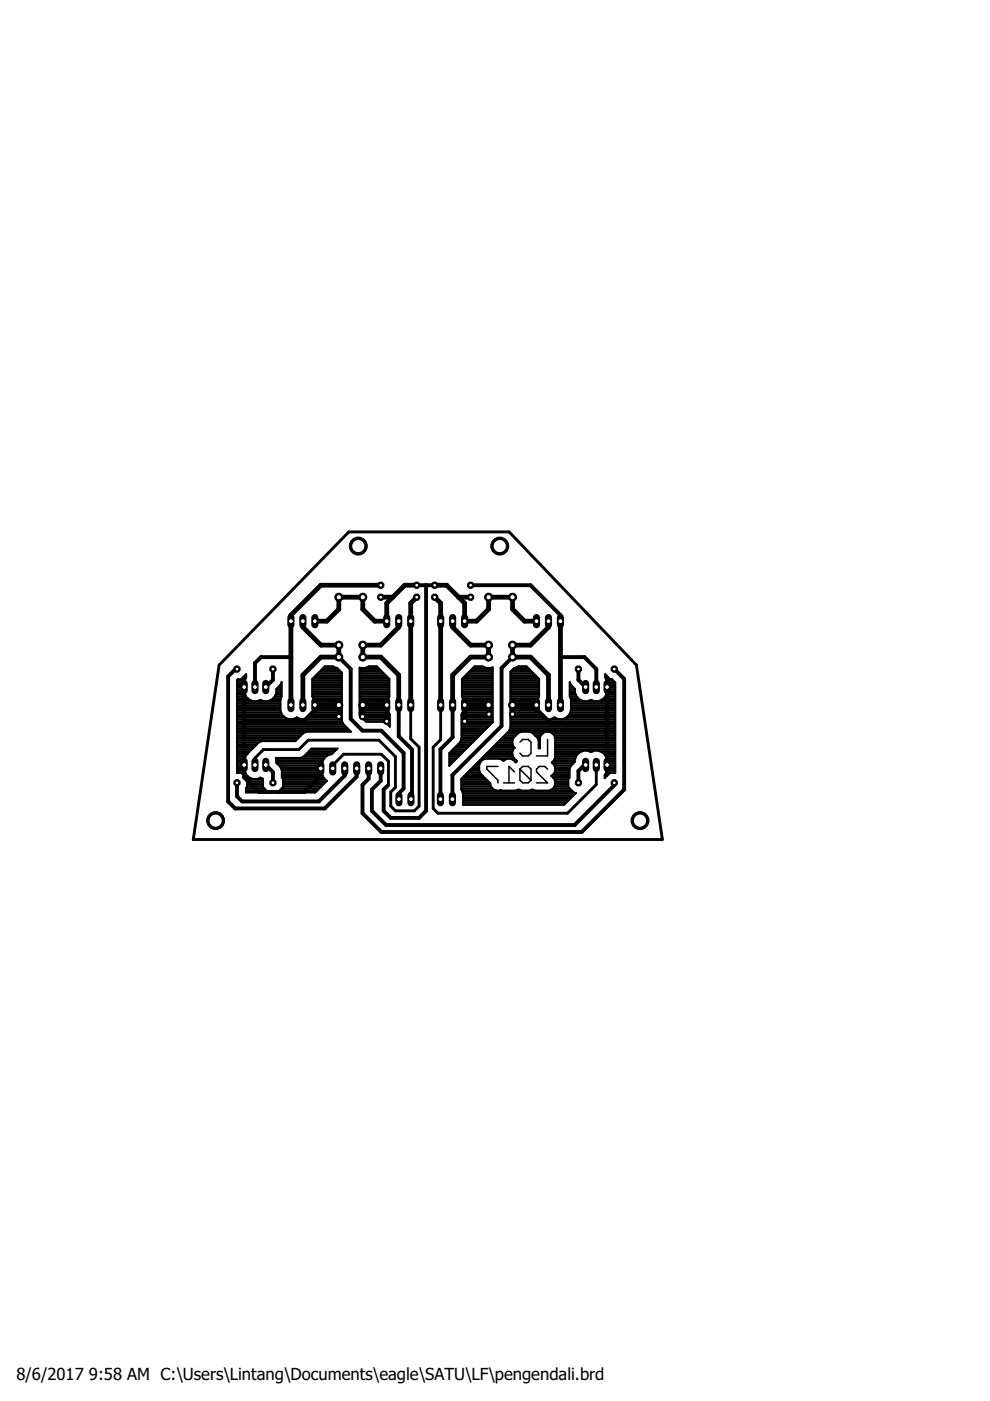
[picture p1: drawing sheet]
<svg xmlns="http://www.w3.org/2000/svg" width="210mm" height="297mm" viewBox="0 0 210 297" stroke-linecap="round" stroke-linejoin="round" font-family="sans-serif">
<defs><g id="words">
<g font-size="3.5">
<text x="3.5" y="292.5">8/6/2017</text>
<text x="18.9" y="292.5">9:58 AM C:\Users\Lintang\Documents\eagle\SATU\LF\pengendali.brd</text>
</g>
</g></defs>
<path d="M110.2 157.4l.6-.6h1.2l.6 .6v2.3l-.6 .6h-1.2l-.6-.6M116.1 156.8v3.5h-2.4M105.6 162.5h-2.4v.6l2.4 2.3v.6M106.7 166h2.4M109.1 163.7l-1.2-1.2v3.5M110.2 163.1l.6-.6h1.2l.6 .6v2.3M110.2 163.1v2.3l.6 .6h1.2l.6-.6M110.2 163.1l2.4 2.3M116.1 163.1l-.6-.6h-1.2l-.6 .6v.6l2.4 2.3h-2.4" fill="none" stroke="#000" stroke-width=".32"/>
<g fill="none" stroke="#000" stroke-width="1">
<path d="M64.2 131.7v1.3l3.8 3.8h3.8v2.5h-3.8l-3.8 3.8v6.4M80.7 126.6h2.6M80.7 124.1h-12.7l-6.3 6.3v19.1M84.5 131.7v1.3l-3.8 3.8h-3.8v2.5h3.8l3.8 3.8v6.4M88.3 124.1h-2.5l-3.8 3.8v3.8h-2.5l-2.6-2.5v-2.6h-5.1v2.6l-2.5 2.5h-2.5M88.3 126.6l-1.2 1.3v21.6M92.2 126.6l1.2 1.3v21.6M92.2 124.1h2.5l3.8 3.8v3.8h2.5l2.6-2.5v-2.6h5.1v2.6l2.5 2.5h2.5M96 131.7v1.3l3.8 3.8h3.8v2.5h-3.8l-3.8 3.8v6.4M97.2 126.6h2.6M116.3 131.7v1.3l-3.8 3.8h-3.8v2.5h3.8l3.8 3.8v6.4M118.8 131.7v17.8"/>
<path d="M66.8 149.5h5M76.9 149.5h5.1M98.5 149.5h5.1M108.7 149.5h5"/>
</g>
<path d="M74 112.8h33.9l27 28.2 5.5 37h-99.4l5.5-37zM87.1 149.5v7.2l1.8 1.7v12.5l-1.1 1h-4l-1-1v-3l1-1v-6.5l-3.5-3.5h-14.9l-2 2h-7.5l-1.8 1.8v1.5M93.4 149.5v7.3l-1.6 1.6v13l1.1 1h27.4l6.1-6.1v-4.1M70.5 162.9v-.7l2.4-2.3h8l1.5 1.5-.1 5.1" fill="none" stroke="#000" stroke-width=".61"/>
<g fill="none" stroke="#000" stroke-width=".83">
<path d="M61.7 139.3h-6.4l-1.2 1.3v5.1M71.8 139.3l2.6 2.5v10.6l2.5 2.5h4l4.7 4.8v7.5l-1 1v1.2M88.3 124.1h3.9M90.3 124.1v47.8l-1.4 1.5h-6.1l-1.5-1.5v-4.5l1-.9M99.8 124.1h12.7l6.3 6.3v1.3M108.7 139.3l-2.4 2.3v12.3l-10.4 10.4v5.1M118.8 139.3h5.1l2.5 2.6v3.8M50.2 141.9h-.3l-1.5 1.5v26.5l1.5 1.5h19l6.7-6.7v-1.8M51.8 145.7v19.1l3.1 3.1h9.7l3.4-3.4v-1.6M57.9 141.9v2.2l-1.6 1.6M66.8 150.5l-2.5 2.4h-12.5M66.8 149.5v1"/>
<path d="M66.9 150.4l-.1 .1M71.8 149.5l.1 2.4M76.9 149.5v2.4M82 149.5v3.4M84.5 149.5v6.6l2.9 2.8v9.8l-.3 .2M96 149.5v6.8l-2.6 2.6v10.5M98.5 149.5v3.4M103.6 149.5l.1 1.9M108.7 149.5v1.9M113.7 149.5v.8l3.1 3.1h11.9M122.6 141.9v2.2l1.6 1.6M128.7 145.7v16.5"/>
<path d="M130.2 141.9h.1M130.3 141.9l2 2v23.5l-9 9h-42.4l-4-4v-6l1.3-1.3v-2.2M56.3 162.2l1.6 1.5v2.3M73.1 162.9v1.5l-5.5 5.5h-16.2l-1.2-1.1v-2.8M80.7 162.9v2.7l-1.9 1.8v4.5l3.1 3h39.9l8.4-8.4v-.5M87.1 168.1v1.3M124.2 162.2h-.3l-1.3 1.2v2.6"/>
</g>
<g fill="none" stroke="#000" stroke-width=".42">
<path d="M50.2 155.2h14.7M50.2 159.7h2.4M50.2 159.3h2.8M50.2 158.9h3.2M50.2 158.5h3.5M50.2 158.2h3.9M50.2 157.8h4.3M50.2 157.4h4.7M50.2 157h12.5M50.2 156.7h12.9M50.2 156.3h13.3M50.2 155.9h13.6"/>
<path d="M50.2 155.5h14M50.2 154.8h23.9M50.2 154.4h23.5M50.2 154.1h23.1M50.2 153.7h22.7M50.2 153.3h22.5M50.2 152.9h22.3M50.2 152.5h22.3M50.2 152.2h10.3M50.2 151.8h9.9M50.2 151.4h9.6M50.2 151h9.4"/>
<path d="M50.2 150.7h9.3M50.2 150.3h9.3M50.2 149.9h9.3M50.2 149.5h9.3M50.2 149.2h9.3M50.2 148.8h9.3M50.2 148.4h2.8M50.2 148.1h2.3M50.2 147.7h2M50.2 147.3h1.8M50.2 146.9h1.7M50.2 146.6h1.6"/>
<path d="M50.2 146.2h1.6M50.2 145.8h1.6M50.2 145.4h1.6M50.2 145.1h1.6M50.2 144.7h1.6M50.2 144.3h1.7M51.2 143.9h.8M51.6 143.6h.6M51.9 143.2h.3M54.8 157.4l-2.6 2.7-.4 .9v2.4a2.25 2.25 0 0 0 3.4 1.5l.6 .2v1.8l1.1 1.1h-4.8v-.9M55.1 148.4h.2M57.4 148.4h2.1"/>
<path d="M57.9 148.1h1.6M58.3 147.7h1.4M58.4 147.3h1.3M58.6 146.9h1.1M58.6 146.6h1.1M58.6 146.2h1.1M58.9 145.8h.8M59.2 145.4h.5M59.5 145.1h.2M59.7 144.7h.1M59.7 144.6l-.2 .6-.9 .9a2.26 2.26 0 0 1-1 2.2 2.26 2.26 0 0 1-2.4 .1 2.25 2.25 0 0 1-3.4-1.5v-2.4l.4-.9v-.7l-1.1 1.1h-.6l-.3 .2v19.7h.9l1.3 1.2v1.8l-.3 .2M59.7 144.6v3.1l-.2 .6v2.4a2.28 2.28 0 0 0 3.4 1.4"/>
<path d="M62.9 152.2h.2M62.9 152.1h.1M65.1 159.7h5.5M65.4 152.2h7.1M65.5 159.3h5.5M65.8 151.8h6.7M65.9 158.9h5.5M66.1 151.4h6.4M66.2 147.7v-3.7l2.6-2.7a3.4 3.4 0 0 1 3.7 1.3v10.2l.2 .7 1.7 1.7h-9.4l-.7 .2-1.7 1.7h-7.1l-.7 .3M66.2 147.7l.3 .6v2.4a2.29 2.29 0 0 1-3.6 1.4M66.2 147.7h6.3M66.2 147.3h6.3"/>
<path d="M66.2 146.9h6.3M66.2 146.6h6.3M66.2 146.2h6.3M66.2 145.8h6.3M66.2 145.4h6.3M66.2 145.1h6.3M66.2 144.7h6.3M66.2 144.3h6.3M66.2 143.9h6.3M66.3 151h6.2M66.4 148.1h6.1M66.5 150.7h6"/>
<path d="M66.5 150.3h6M66.5 149.9h6M66.5 149.5h6M66.5 149.2h6M66.5 148.8h6M66.5 148.4h6M66.6 143.6h5.9M67 143.2h5.5M67.4 142.8h5.1M67.7 142.4h4.6M68.1 142.1h3.8M68.5 141.7h3"/>
<path d="M71.4 158.9l.2-.2h-5.5l-1.7 1.7-.7 .3h-5.2l.1 1.1 .9 .8 .3 .7v1.5l.2 .3v1.8l-1.2 1.1h8l2.5-2.4M71.4 158.9h.1M71.4 158.9l-1.1 1a2.25 2.25 0 0 0-2 1.8v2.4l.3 .9 .7 .6M76.2 151.4h6.4M76.2 151h6.3M76.2 150.7h6.1M76.2 150.3h6.1M76.2 149.9h6.1M76.2 149.5h6.1M76.2 149.2h6.1M76.2 148.8h6.1M76.2 148.4h6.1"/>
<path d="M76.2 148.1h6.2M76.2 147.7h6.3M76.2 147.3h6.3M76.2 146.9h6.3M76.2 146.6h6.3M76.2 146.2h6.3M76.2 145.8h6.3M76.2 145.4h6.3M76.2 145.1h6.3M76.2 144.7h6.3M76.2 144.3h6.3M76.2 143.9h6.3"/>
<path d="M76.2 143.6h6M76.2 143.2h5.6M76.2 142.8h5.2M76.2 142.4h4.8M76.2 142.1h4.5M76.2 141.7h4.1M76.4 151.8h6.3M76.8 152.2h5.9M77.1 152.5h5.6M77.5 152.9h5.2M78.1 141.3h1.8M78.2 141.3l-.8 .3-1.2-.1v10.1l1.4 1.4h3.6l.7 .3 .8 .8v-2.6"/>
<path d="M79.9 141.3l2.6 2.7v3.7M81.8 153.3h.9M82.3 153.7h.4M82.5 147.7l-.2 .6v2.4l.4 .8M82.6 154.1h.1M82.7 151.5h.1M95.3 159.7h2.7M95.6 159.3h2.7M96 158.9h2.7M96.4 158.5h2.7M96.8 158.2h2.6M97.1 157.8h2.7"/>
<path d="M97.5 157.4h2.7M97.7 157h2.9M97.9 151.5v5.2l-.3 .7-2.3 2.3M97.9 151.5h.1M97.9 155.2h4.5M97.9 156.7h3M97.9 156.3h3.4M97.9 155.9h3.8M97.9 155.5h4.2M97.9 154.8h4.9M97.9 154.4h5.3M97.9 154.1h5.7"/>
<path d="M97.9 153.7h6M97.9 153.3h6.4M97.9 152.9h6.6M97.9 152.5h6.6M97.9 152.2h6.6M97.9 151.8h6.6M97.9 151.4h6.6M97.9 147.7l.3 .6v2.4l-.3 .8M97.9 147.3h6.6M97.9 146.9h6.6M97.9 146.6h6.6M97.9 146.2h6.6"/>
<path d="M97.9 145.8h6.6M97.9 145.4h6.6M97.9 145.1h6.6M97.9 144.7h6.6M97.9 144.3h6.6M98 147.7h6.5M98 143.9h6.5M98 151h6.5M98.1 148.1h6.4M98.2 150.7h6.3M98.2 150.3h6.3M98.2 149.9h6.3"/>
<path d="M98.2 149.5h6.3M98.2 149.2h6.3M98.2 148.8h6.3M98.2 148.4h6.3M98.3 143.6h6.2M98.7 143.2h5.8M99.1 142.8h5.4M99.5 142.4h5M99.8 142.1h4.7M100.2 141.7h4.3M102.3 141.3l.8 .3h1l.4-.1v11.6l-9.2 9.2v-2.6M102.4 141.3h-1.8l-2.7 2.7v3.7"/>
<path d="M103.3 159.7h5.3M103.6 159.3h5M104 158.9h4.8M104.4 158.5h4.7M104.8 158.2h4M105.1 157.8h3.6M105.5 157.4h3.1M105.9 157h2.7M106.3 156.7h2.5M106.6 156.3h2.4M107 155.9h2.4M107.4 155.5h2.4"/>
<path d="M107.8 155.2h22.7M108 154.8h22.5M108.2 154.4h22.3M108.2 142.4v11.9l-.3 .7-10.1 10.1v2.3l.4 .8v2.4h21.4l2.5-2.5h-.3l-1.3-1.2v-1.8l.3-.3v-1.7M108.2 154.1h22.3M108.2 153.7h22.3M108.2 153.3h22.3M108.2 152.9h22.3M108.2 152.5h22.3M108.2 152.2h6.9M108.2 151.8h6.5M108.2 151.4h6.2"/>
<path d="M108.2 151h6M108.2 150.7h5.8M108.2 150.3h5.8M108.2 149.9h5.8M108.2 149.5h5.8M108.2 149.2h5.8M108.2 148.8h5.8M108.2 148.4h5.8M108.2 148.1h5.9M108.2 147.7h6.1M108.2 147.3h6.1M108.2 146.9h6.1"/>
<path d="M108.2 146.6h6.1M108.2 146.2h6.1M108.2 145.8h6.1M108.2 145.4h6.1M108.2 145.1h6.1M108.2 144.7h6.1M108.2 144.3h6.1M108.2 143.9h6.1M108.2 143.6h5.7M108.2 143.2h5.3M108.2 142.8h5M108.2 142.4h4.6"/>
<path d="M108.6 142.1h3.8M108.6 157v.7l.5 .8M108.9 141.7h3.1M109.1 158.5l-.5 .9v.6M109.9 141.3h1.8l2.6 2.7v3.7M109.9 141.3l-.9 .3-.8 .8M110.5 155.2a3.6 3.6 0 0 0-1.9 1.8M112.3 155.2a2.8 2.8 0 0 1 1.9 1.8M113.1 155.5h1.9M113.4 155.9h.1M113.4 155.9h1.3M113.5 156h.1"/>
<path d="M113.8 156.3h.7M114 156.7h.5M114.2 158.5h.3M114.2 158.2h.3M114.2 157.8h.3M114.2 157.4h.3M114.2 157h.3M114.3 147.7l-.3 .6v2.4a2.29 2.29 0 0 0 3.6 1.4M115.8 155.2l-.6 .2-.5 .5-.2 .5v2.3h-.3v-1.7M116.4 155.2l.6 .2 .5 .5 .2 .5v4.2l-.2 .6-.5 .4M117.2 155.5h13.3M117.5 152.2h.1"/>
<path d="M117.5 155.9h13M117.6 152.1h.1M117.6 156.3h12.9M117.7 159.7h5M117.7 159.3h5.7M117.7 158.9h12.8M117.7 158.5h12.8M117.7 158.2h12.8M117.7 157.8h12.8M117.7 157.4h12.8M117.7 157h12.8M117.7 156.7h12.8"/>
<path d="M120 152.2h10.5M120.4 151.8h10.1M120.8 151.4h9.7M120.8 144.6l.2 .6 .9 .9a2.26 2.26 0 0 0 1 2.2 2.26 2.26 0 0 0 2.4 .1 2.26 2.26 0 0 0 3.4-1.5v-2.4l-.4-.9v-.7l1.1 1.1h.4l.7 .7v19.2h-1.1l-1.2 1.1v-.7l.5-.9v-2.4a2.24 2.24 0 0 0-3.4-1.5 2.22 2.22 0 0 0-3.4 2l-.9 .9-.2 .7M120.8 147.7l.3 .6v2.4a2.28 2.28 0 0 1-3.5 1.4M120.8 144.6v3.1M120.8 147.3h1.3M120.8 146.9h1.1M120.8 146.6h1.1M120.8 146.2h1.1M120.8 145.8h.8M120.8 145.4h.5"/>
<path d="M120.8 145.1h.2M120.8 144.7h.1M120.8 147.7h1.5M120.9 151h9.6M121 148.1h1.6M121.1 150.7h9.4M121.1 150.3h9.4M121.1 149.9h9.4M121.1 149.5h9.4M121.1 149.2h9.4M121.1 148.8h9.4M121.1 148.4h2"/>
<path d="M124.9 159.3h.8M125.2 148.4h.2M127.1 159.3h3.4M127.5 148.4h3M127.8 159.7h2.7M128 148.1h2.5M128.3 143.6h.6M128.3 143.2h.3M128.3 147.7h2.2M128.5 143.9h.8M128.5 147.3h2M128.6 144.3h1.5"/>
<path d="M128.7 146.9h1.8M128.7 146.6h1.8M128.7 146.2h1.8M128.7 145.8h1.8M128.7 145.4h1.8M128.7 145.1h1.8M128.7 144.7h1.7M50.2 163.4h1.6M50.2 163.8h1.8M50.2 163h1.6M50.2 162.7h1.6M50.2 162.3h1.6"/>
<path d="M50.2 161.9h1.6M50.2 161.5h1.6M50.2 161.2h1.6M50.2 160.8h1.7M50.2 160.4h1.9M50.2 160h2.1M51.5 164.1h.7M51.8 164.5h.7M52.1 167.9h4.7M52.1 167.5h4.3M52.1 167.2h3.9M52.2 164.9h.8"/>
<path d="M52.4 166.8h3.4M52.4 166.4h3.4M52.4 166h3.4M52.4 165.7h3.4M52.4 165.3h3.4M55.1 164.9h.2M58.5 160.8h10.2M58.6 161.5h9.8M58.6 161.2h9.9M58.8 161.9h9.5M59 167.9h8M59.1 162.3h9.2"/>
<path d="M59.4 167.5h7.9M59.5 162.7h8.8M59.6 163h8.7M59.7 167.2h8M59.8 163.4h8.5M59.8 164.5h8.7M59.8 164.1h8.5M59.8 163.8h8.5M59.8 164.9h8.8M60 166.8h8.1M60 166.4h8.5M60 166h8.8"/>
<path d="M60 165.7h9.2M60 165.3h9M64.4 160.4h4.7M64.7 160h5.1M69.3 165.6h.1M95.3 162.3h.1M95.3 161.9h.4M95.3 161.5h.8M95.3 161.2h1.2M95.3 160.8h1.5M95.3 160.4h1.9M95.3 160h2.3"/>
<path d="M97.8 167.2h6.6M97.8 166.8h6.3M97.8 166.4h6.2M97.8 166h6.1M97.8 165.7h5.7M97.8 165.3h5.3M97.9 167.5h7.1M98 167.9h23.5M98 164.9h4.8M98.2 170.5h21.5M98.2 170.1h21.9M98.2 169.8h22.3"/>
<path d="M98.2 169.4h22.6M98.2 169h23M98.2 168.7h23.4M98.2 168.3h23.8M98.4 164.5h4M98.8 164.1h3.2M99.1 163.8h2.7M99.5 163.4h2.1M99.9 163h1.7M100.3 162.7h1.3M100.6 162.3h1M101 161.9h.7"/>
<path d="M101.4 161.5h.5M101.6 163.4l.3 .6 .4 .4M101.8 161.2h.5M102.2 160.8h6.8M102.3 164.4h.1M102.5 160.4h6.3M102.9 160h5.7M106.1 167.5h.1M106.5 161.2h.4M108.6 160l.3 .6 .7 .8-.2 .2h-.1M108.9 161.2h.5M109.2 161.5h.3"/>
<path d="M109.3 161.6h.1M109.3 161.6a1.63 1.63 0 0 0-2.6-.2l-.8-.5h-3l-.6 .2-.4 .5-.3 .6v1.2M109.5 161.2h.1M109.6 167.5h.7M112.5 167.5h.7M116.6 167.5h4.6M116.9 164.5h3.9M117 161.7l.5 .5 .2 .6v.6M117 161.6v.1M117.1 161.5h4.8M117.2 161.9h4.3M117.2 167.2h3.6"/>
<path d="M117.3 164.9h3.4M117.3 164.1h3.5M117.5 161.2h4.4M117.5 166.8h3M117.5 162.3h3.6M117.6 165.3h2.9M117.6 163.8h3.2M117.6 160.8h4.4M117.7 162.7h3.2M117.7 166.4h2.8M117.7 163.4h3.1M117.7 163.4l-.2 .6-.6 .5a1.68 1.68 0 0 1 .8 1.7 1.68 1.68 0 0 1-1.3 1.4h-3l-.5-.2-.6 .2h-1.8l-.5-.2-.6 .2-3.2-.1a1.59 1.59 0 0 1-2.3-1.4l-1.6-1.7"/>
<path d="M117.7 166h2.8M117.7 165.7h2.8M117.7 163h3.1M117.7 160.4h4.5M117.7 160h4.7M128.2 164.9h.1M128.2 164.5h.5M128.2 160h2.3M128.4 164.1h.7M128.4 160.4h2.1M128.5 163.8h2M128.6 160.8h1.9"/>
<path d="M128.7 163.4h1.8M128.7 163h1.8M128.7 162.7h1.8M128.7 162.3h1.8M128.7 161.9h1.8M128.7 161.5h1.8M128.7 161.2h1.8"/>
</g>
<circle cx="103.6" cy="136.8" r=".85" fill="#000" stroke="#000" stroke-width=".21"/>
<circle cx="103.6" cy="136.8" r=".55" fill="#fff" stroke="#000" stroke-width=".21"/>
<circle cx="103.6" cy="126.6" r=".85" fill="#000" stroke="#000" stroke-width=".21"/>
<circle cx="103.6" cy="126.6" r=".55" fill="#fff" stroke="#000" stroke-width=".21"/>
<circle cx="108.7" cy="136.8" r=".85" fill="#000" stroke="#000" stroke-width=".21"/>
<circle cx="108.7" cy="136.8" r=".55" fill="#fff" stroke="#000" stroke-width=".21"/>
<circle cx="108.7" cy="126.6" r=".85" fill="#000" stroke="#000" stroke-width=".21"/>
<circle cx="108.7" cy="126.6" r=".55" fill="#fff" stroke="#000" stroke-width=".21"/>
<circle cx="103.6" cy="149.5" r=".85" fill="#000" stroke="#000" stroke-width=".21"/>
<circle cx="103.6" cy="149.5" r=".55" fill="#fff" stroke="#000" stroke-width=".21"/>
<circle cx="103.6" cy="139.3" r=".85" fill="#000" stroke="#000" stroke-width=".21"/>
<circle cx="103.6" cy="139.3" r=".55" fill="#fff" stroke="#000" stroke-width=".21"/>
<circle cx="108.7" cy="149.5" r=".85" fill="#000" stroke="#000" stroke-width=".21"/>
<circle cx="108.7" cy="149.5" r=".55" fill="#fff" stroke="#000" stroke-width=".21"/>
<circle cx="108.7" cy="139.3" r=".85" fill="#000" stroke="#000" stroke-width=".21"/>
<circle cx="108.7" cy="139.3" r=".55" fill="#fff" stroke="#000" stroke-width=".21"/>
<circle cx="71.8" cy="149.5" r=".85" fill="#000" stroke="#000" stroke-width=".21"/>
<circle cx="71.8" cy="149.5" r=".55" fill="#fff" stroke="#000" stroke-width=".21"/>
<circle cx="71.8" cy="139.3" r=".85" fill="#000" stroke="#000" stroke-width=".21"/>
<circle cx="71.8" cy="139.3" r=".55" fill="#fff" stroke="#000" stroke-width=".21"/>
<circle cx="76.9" cy="136.8" r=".85" fill="#000" stroke="#000" stroke-width=".21"/>
<circle cx="76.9" cy="136.8" r=".55" fill="#fff" stroke="#000" stroke-width=".21"/>
<circle cx="76.9" cy="126.6" r=".85" fill="#000" stroke="#000" stroke-width=".21"/>
<circle cx="76.9" cy="126.6" r=".55" fill="#fff" stroke="#000" stroke-width=".21"/>
<circle cx="71.8" cy="136.8" r=".85" fill="#000" stroke="#000" stroke-width=".21"/>
<circle cx="71.8" cy="136.8" r=".55" fill="#fff" stroke="#000" stroke-width=".21"/>
<circle cx="71.8" cy="126.6" r=".85" fill="#000" stroke="#000" stroke-width=".21"/>
<circle cx="71.8" cy="126.6" r=".55" fill="#fff" stroke="#000" stroke-width=".21"/>
<circle cx="76.9" cy="149.5" r=".85" fill="#000" stroke="#000" stroke-width=".21"/>
<circle cx="76.9" cy="149.5" r=".55" fill="#fff" stroke="#000" stroke-width=".21"/>
<circle cx="76.9" cy="139.3" r=".85" fill="#000" stroke="#000" stroke-width=".21"/>
<circle cx="76.9" cy="139.3" r=".55" fill="#fff" stroke="#000" stroke-width=".21"/>
<path d="M95.9 168.7v1.5" fill="none" stroke="#000" stroke-width="1.5"/>
<circle cx="95.9" cy="169.4" r=".51" fill="#fff" stroke="#000" stroke-width=".21"/>
<path d="M93.4 168.7v1.5" fill="none" stroke="#000" stroke-width="1.5"/>
<circle cx="93.4" cy="169.4" r=".51" fill="#fff" stroke="#000" stroke-width=".21"/>
<path d="M87.1 168.7v1.5" fill="none" stroke="#000" stroke-width="1.5"/>
<circle cx="87.1" cy="169.4" r=".51" fill="#fff" stroke="#000" stroke-width=".21"/>
<path d="M84.6 168.7v1.5" fill="none" stroke="#000" stroke-width="1.5"/>
<circle cx="84.6" cy="169.4" r=".51" fill="#fff" stroke="#000" stroke-width=".21"/>
<path d="M128.7 161.4v1.5" fill="none" stroke="#000" stroke-width="1.5"/>
<circle cx="128.7" cy="162.2" r=".51" fill="#fff" stroke="#000" stroke-width=".21"/>
<path d="M126.4 161.4v1.5" fill="none" stroke="#000" stroke-width="1.5"/>
<circle cx="126.4" cy="162.2" r=".51" fill="#fff" stroke="#000" stroke-width=".21"/>
<path d="M124.2 161.4v1.5" fill="none" stroke="#000" stroke-width="1.5"/>
<circle cx="124.2" cy="162.2" r=".51" fill="#fff" stroke="#000" stroke-width=".21"/>
<path d="M128.7 144.9v1.5" fill="none" stroke="#000" stroke-width="1.5"/>
<circle cx="128.7" cy="145.7" r=".51" fill="#fff" stroke="#000" stroke-width=".21"/>
<path d="M126.4 144.9v1.5" fill="none" stroke="#000" stroke-width="1.5"/>
<circle cx="126.4" cy="145.7" r=".51" fill="#fff" stroke="#000" stroke-width=".21"/>
<path d="M124.2 144.9v1.5" fill="none" stroke="#000" stroke-width="1.5"/>
<circle cx="124.2" cy="145.7" r=".51" fill="#fff" stroke="#000" stroke-width=".21"/>
<path d="M51.8 144.9v1.5" fill="none" stroke="#000" stroke-width="1.5"/>
<circle cx="51.8" cy="145.7" r=".51" fill="#fff" stroke="#000" stroke-width=".21"/>
<path d="M54.1 144.9v1.5" fill="none" stroke="#000" stroke-width="1.5"/>
<circle cx="54.1" cy="145.7" r=".51" fill="#fff" stroke="#000" stroke-width=".21"/>
<path d="M56.3 144.9v1.5" fill="none" stroke="#000" stroke-width="1.5"/>
<circle cx="56.3" cy="145.7" r=".51" fill="#fff" stroke="#000" stroke-width=".21"/>
<path d="M51.8 161.4v1.5" fill="none" stroke="#000" stroke-width="1.5"/>
<circle cx="51.8" cy="162.2" r=".51" fill="#fff" stroke="#000" stroke-width=".21"/>
<path d="M54.1 161.4v1.5" fill="none" stroke="#000" stroke-width="1.5"/>
<circle cx="54.1" cy="162.2" r=".51" fill="#fff" stroke="#000" stroke-width=".21"/>
<path d="M56.3 161.4v1.5" fill="none" stroke="#000" stroke-width="1.5"/>
<circle cx="56.3" cy="162.2" r=".51" fill="#fff" stroke="#000" stroke-width=".21"/>
<path d="M93.4 148.7v1.5" fill="none" stroke="#000" stroke-width="1.5"/>
<circle cx="93.4" cy="149.5" r=".51" fill="#fff" stroke="#000" stroke-width=".21"/>
<path d="M96 148.7v1.5" fill="none" stroke="#000" stroke-width="1.5"/>
<circle cx="96" cy="149.5" r=".51" fill="#fff" stroke="#000" stroke-width=".21"/>
<path d="M98.5 148.7v1.5" fill="none" stroke="#000" stroke-width="1.5"/>
<circle cx="98.5" cy="149.5" r=".51" fill="#fff" stroke="#000" stroke-width=".21"/>
<path d="M93.4 130.9v1.6" fill="none" stroke="#000" stroke-width="1.5"/>
<circle cx="93.4" cy="131.7" r=".51" fill="#fff" stroke="#000" stroke-width=".21"/>
<path d="M96 130.9v1.6" fill="none" stroke="#000" stroke-width="1.5"/>
<circle cx="96" cy="131.7" r=".51" fill="#fff" stroke="#000" stroke-width=".21"/>
<path d="M98.5 130.9v1.6" fill="none" stroke="#000" stroke-width="1.5"/>
<circle cx="98.5" cy="131.7" r=".51" fill="#fff" stroke="#000" stroke-width=".21"/>
<path d="M118.8 130.9v1.6" fill="none" stroke="#000" stroke-width="1.5"/>
<circle cx="118.8" cy="131.7" r=".51" fill="#fff" stroke="#000" stroke-width=".21"/>
<path d="M116.3 130.9v1.6" fill="none" stroke="#000" stroke-width="1.5"/>
<circle cx="116.3" cy="131.7" r=".51" fill="#fff" stroke="#000" stroke-width=".21"/>
<path d="M113.7 130.9v1.6" fill="none" stroke="#000" stroke-width="1.5"/>
<circle cx="113.7" cy="131.7" r=".51" fill="#fff" stroke="#000" stroke-width=".21"/>
<path d="M118.8 148.7v1.5" fill="none" stroke="#000" stroke-width="1.5"/>
<circle cx="118.8" cy="149.5" r=".51" fill="#fff" stroke="#000" stroke-width=".21"/>
<path d="M116.3 148.7v1.5" fill="none" stroke="#000" stroke-width="1.5"/>
<circle cx="116.3" cy="149.5" r=".51" fill="#fff" stroke="#000" stroke-width=".21"/>
<path d="M113.7 148.7v1.5" fill="none" stroke="#000" stroke-width="1.5"/>
<circle cx="113.7" cy="149.5" r=".51" fill="#fff" stroke="#000" stroke-width=".21"/>
<path d="M87.1 130.9v1.6" fill="none" stroke="#000" stroke-width="1.5"/>
<circle cx="87.1" cy="131.7" r=".51" fill="#fff" stroke="#000" stroke-width=".21"/>
<path d="M84.5 130.9v1.6" fill="none" stroke="#000" stroke-width="1.5"/>
<circle cx="84.5" cy="131.7" r=".51" fill="#fff" stroke="#000" stroke-width=".21"/>
<path d="M82 130.9v1.6" fill="none" stroke="#000" stroke-width="1.5"/>
<circle cx="82" cy="131.7" r=".51" fill="#fff" stroke="#000" stroke-width=".21"/>
<path d="M61.7 130.9v1.6" fill="none" stroke="#000" stroke-width="1.5"/>
<circle cx="61.7" cy="131.7" r=".51" fill="#fff" stroke="#000" stroke-width=".21"/>
<path d="M64.2 130.9v1.6" fill="none" stroke="#000" stroke-width="1.5"/>
<circle cx="64.2" cy="131.7" r=".51" fill="#fff" stroke="#000" stroke-width=".21"/>
<path d="M66.8 130.9v1.6" fill="none" stroke="#000" stroke-width="1.5"/>
<circle cx="66.8" cy="131.7" r=".51" fill="#fff" stroke="#000" stroke-width=".21"/>
<path d="M87.1 148.7v1.5" fill="none" stroke="#000" stroke-width="1.5"/>
<circle cx="87.1" cy="149.5" r=".51" fill="#fff" stroke="#000" stroke-width=".21"/>
<path d="M84.5 148.7v1.5" fill="none" stroke="#000" stroke-width="1.5"/>
<circle cx="84.5" cy="149.5" r=".51" fill="#fff" stroke="#000" stroke-width=".21"/>
<path d="M82 148.7v1.5" fill="none" stroke="#000" stroke-width="1.5"/>
<circle cx="82" cy="149.5" r=".51" fill="#fff" stroke="#000" stroke-width=".21"/>
<path d="M61.7 148.7v1.5" fill="none" stroke="#000" stroke-width="1.5"/>
<circle cx="61.7" cy="149.5" r=".51" fill="#fff" stroke="#000" stroke-width=".21"/>
<path d="M64.2 148.7v1.5" fill="none" stroke="#000" stroke-width="1.5"/>
<circle cx="64.2" cy="149.5" r=".51" fill="#fff" stroke="#000" stroke-width=".21"/>
<path d="M66.8 148.7v1.5" fill="none" stroke="#000" stroke-width="1.5"/>
<circle cx="66.8" cy="149.5" r=".51" fill="#fff" stroke="#000" stroke-width=".21"/>
<circle cx="130.2" cy="166" r=".71" fill="#000" stroke="#000" stroke-width=".21"/>
<circle cx="130.2" cy="166" r=".4" fill="#fff" stroke="#000" stroke-width=".21"/>
<circle cx="122.6" cy="166" r=".71" fill="#000" stroke="#000" stroke-width=".21"/>
<circle cx="122.6" cy="166" r=".4" fill="#fff" stroke="#000" stroke-width=".21"/>
<circle cx="122.6" cy="141.9" r=".71" fill="#000" stroke="#000" stroke-width=".21"/>
<circle cx="122.6" cy="141.9" r=".4" fill="#fff" stroke="#000" stroke-width=".21"/>
<circle cx="130.2" cy="141.9" r=".71" fill="#000" stroke="#000" stroke-width=".21"/>
<circle cx="130.2" cy="141.9" r=".4" fill="#fff" stroke="#000" stroke-width=".21"/>
<circle cx="50.2" cy="141.9" r=".71" fill="#000" stroke="#000" stroke-width=".21"/>
<circle cx="50.2" cy="141.9" r=".4" fill="#fff" stroke="#000" stroke-width=".21"/>
<circle cx="57.9" cy="141.9" r=".71" fill="#000" stroke="#000" stroke-width=".21"/>
<circle cx="57.9" cy="141.9" r=".4" fill="#fff" stroke="#000" stroke-width=".21"/>
<circle cx="57.9" cy="166" r=".71" fill="#000" stroke="#000" stroke-width=".21"/>
<circle cx="57.9" cy="166" r=".4" fill="#fff" stroke="#000" stroke-width=".21"/>
<circle cx="50.2" cy="166" r=".71" fill="#000" stroke="#000" stroke-width=".21"/>
<circle cx="50.2" cy="166" r=".4" fill="#fff" stroke="#000" stroke-width=".21"/>
<circle cx="92.2" cy="126.6" r=".71" fill="#000" stroke="#000" stroke-width=".21"/>
<circle cx="92.2" cy="126.6" r=".4" fill="#fff" stroke="#000" stroke-width=".21"/>
<circle cx="99.8" cy="126.6" r=".71" fill="#000" stroke="#000" stroke-width=".21"/>
<circle cx="99.8" cy="126.6" r=".4" fill="#fff" stroke="#000" stroke-width=".21"/>
<circle cx="99.8" cy="124.1" r=".71" fill="#000" stroke="#000" stroke-width=".21"/>
<circle cx="99.8" cy="124.1" r=".4" fill="#fff" stroke="#000" stroke-width=".21"/>
<circle cx="92.2" cy="124.1" r=".71" fill="#000" stroke="#000" stroke-width=".21"/>
<circle cx="92.2" cy="124.1" r=".4" fill="#fff" stroke="#000" stroke-width=".21"/>
<circle cx="80.7" cy="124.1" r=".71" fill="#000" stroke="#000" stroke-width=".21"/>
<circle cx="80.7" cy="124.1" r=".4" fill="#fff" stroke="#000" stroke-width=".21"/>
<circle cx="88.3" cy="124.1" r=".71" fill="#000" stroke="#000" stroke-width=".21"/>
<circle cx="88.3" cy="124.1" r=".4" fill="#fff" stroke="#000" stroke-width=".21"/>
<circle cx="88.3" cy="126.6" r=".71" fill="#000" stroke="#000" stroke-width=".21"/>
<circle cx="88.3" cy="126.6" r=".4" fill="#fff" stroke="#000" stroke-width=".21"/>
<circle cx="80.7" cy="126.6" r=".71" fill="#000" stroke="#000" stroke-width=".21"/>
<circle cx="80.7" cy="126.6" r=".4" fill="#fff" stroke="#000" stroke-width=".21"/>
<path d="M80.7 162.2v1.5" fill="none" stroke="#000" stroke-width="1.5"/>
<circle cx="80.7" cy="162.9" r=".51" fill="#fff" stroke="#000" stroke-width=".21"/>
<path d="M78.2 162.2v1.5" fill="none" stroke="#000" stroke-width="1.5"/>
<circle cx="78.2" cy="162.9" r=".51" fill="#fff" stroke="#000" stroke-width=".21"/>
<path d="M75.6 162.2v1.5" fill="none" stroke="#000" stroke-width="1.5"/>
<circle cx="75.6" cy="162.9" r=".51" fill="#fff" stroke="#000" stroke-width=".21"/>
<path d="M73.1 162.2v1.5" fill="none" stroke="#000" stroke-width="1.5"/>
<circle cx="73.1" cy="162.9" r=".51" fill="#fff" stroke="#000" stroke-width=".21"/>
<path d="M70.5 162.2v1.5" fill="none" stroke="#000" stroke-width="1.5"/>
<circle cx="70.5" cy="162.9" r=".51" fill="#fff" stroke="#000" stroke-width=".21"/>
<path d="M68 162.2v1.5" fill="none" stroke="#000" stroke-width="1.5"/>
<circle cx="68" cy="162.9" r=".51" fill="#fff" stroke="#000" stroke-width=".21"/>
<circle cx="76.9" cy="151.9" r=".68" fill="#000" stroke="#000" stroke-width=".21"/>
<circle cx="76.9" cy="151.9" r=".44" fill="#fff" stroke="#000" stroke-width=".21"/>
<circle cx="71.9" cy="151.9" r=".68" fill="#000" stroke="#000" stroke-width=".21"/>
<circle cx="71.9" cy="151.9" r=".44" fill="#fff" stroke="#000" stroke-width=".21"/>
<circle cx="108.7" cy="151.4" r=".68" fill="#000" stroke="#000" stroke-width=".21"/>
<circle cx="108.7" cy="151.4" r=".44" fill="#fff" stroke="#000" stroke-width=".21"/>
<circle cx="103.7" cy="151.4" r=".68" fill="#000" stroke="#000" stroke-width=".21"/>
<circle cx="103.7" cy="151.4" r=".44" fill="#fff" stroke="#000" stroke-width=".21"/>
<circle cx="98.5" cy="152.9" r=".68" fill="#000" stroke="#000" stroke-width=".21"/>
<circle cx="98.5" cy="152.9" r=".44" fill="#fff" stroke="#000" stroke-width=".21"/>
<circle cx="82" cy="152.9" r=".68" fill="#000" stroke="#000" stroke-width=".21"/>
<circle cx="82" cy="152.9" r=".44" fill="#fff" stroke="#000" stroke-width=".21"/>
<circle cx="76" cy="115.8" r="1.91" fill="#000" stroke="#000" stroke-width=".21"/>
<circle cx="76" cy="115.8" r="1.4" fill="#fff" stroke="#000" stroke-width=".21"/>
<circle cx="106" cy="115.8" r="1.91" fill="#000" stroke="#000" stroke-width=".21"/>
<circle cx="106" cy="115.8" r="1.4" fill="#fff" stroke="#000" stroke-width=".21"/>
<circle cx="45.7" cy="174" r="1.91" fill="#000" stroke="#000" stroke-width=".21"/>
<circle cx="45.7" cy="174" r="1.4" fill="#fff" stroke="#000" stroke-width=".21"/>
<circle cx="135.7" cy="174" r="1.91" fill="#000" stroke="#000" stroke-width=".21"/>
<circle cx="135.7" cy="174" r="1.4" fill="#fff" stroke="#000" stroke-width=".21"/>
<use href="#words"/>
</svg>
